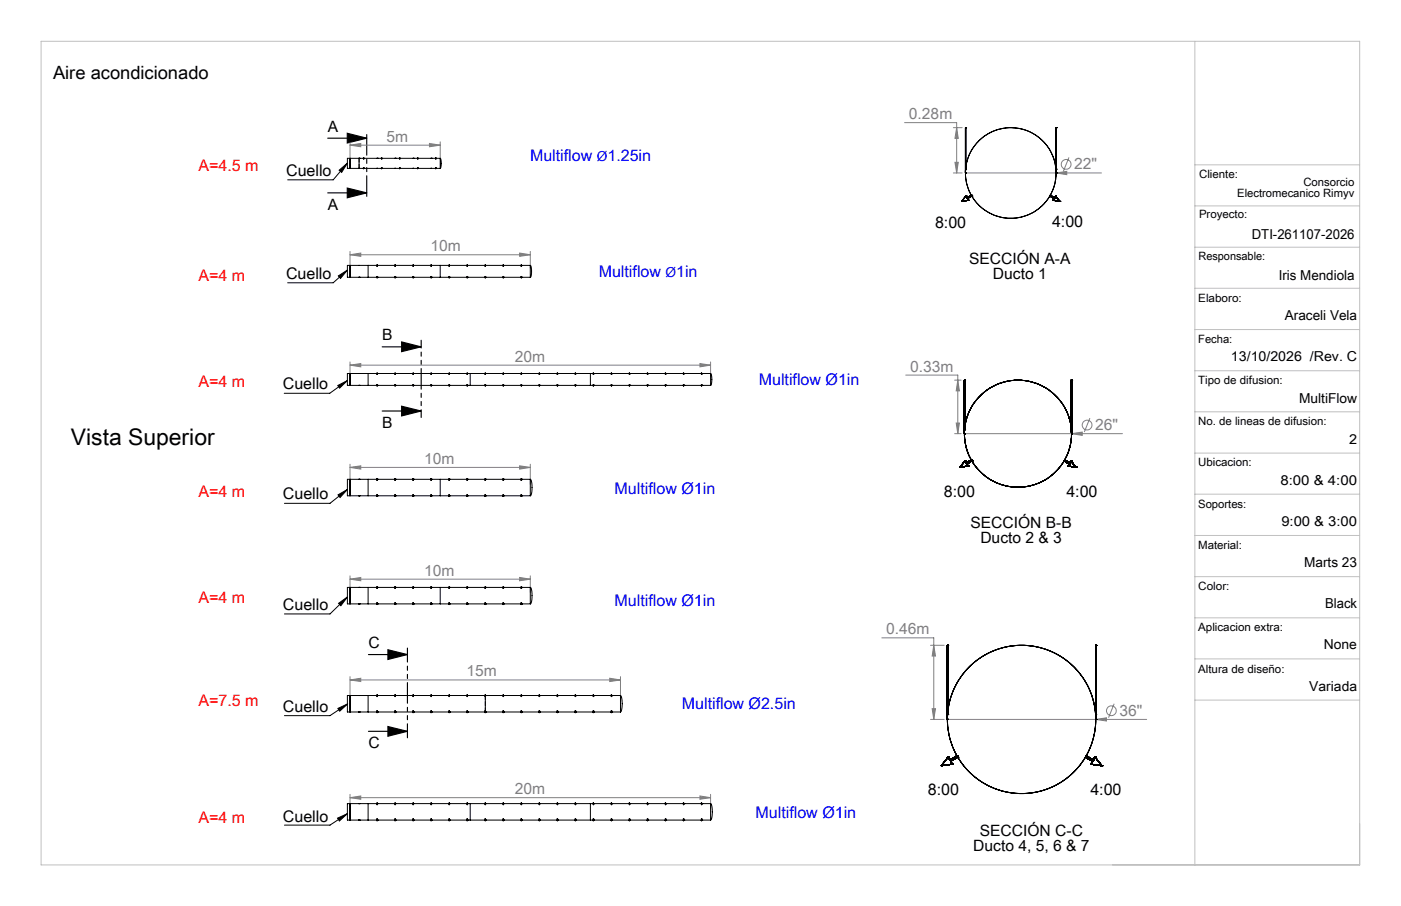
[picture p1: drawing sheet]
<svg xmlns="http://www.w3.org/2000/svg" width="432mm" height="279mm" viewBox="0 0 432 279" stroke-linecap="round" stroke-linejoin="round" font-family="sans-serif">
<defs><g id="words">
<text font-size="7.1" x="21.9" y="137.3">Vista Superior</text>
<text font-size="5.6" x="16.3" y="24.3">Aire acondicionado</text>
<g font-size="4.9" fill="#f00">
<text x="61.2" y="52.6">A=4.5 m</text>
<text x="61.2" y="86.6">A=4 m</text>
<text x="61.2" y="119.5">A=4 m</text>
<text x="61.2" y="153.4">A=4 m</text>
<text x="61.2" y="186">A=4 m</text>
<text x="61.2" y="217.7">A=7.5 m</text>
<text x="61.2" y="253.9">A=4 m</text>
</g>
<g font-size="4.9" fill="#00f">
<text x="163.4" y="49.8">Multiflow</text>
<text x="187.2" y="49.8">1.25in</text>
<text x="184.5" y="85.4">Multiflow</text>
<text x="208.4" y="85.4">1in</text>
<text x="233.9" y="118.7">Multiflow Ø1in</text>
<text x="189.4" y="152.2">Multiflow Ø1in</text>
<text x="189.4" y="186.9">Multiflow Ø1in</text>
<text x="210.2" y="218.8">Multiflow Ø2.5in</text>
<text x="232.9" y="252.2">Multiflow Ø1in</text>
</g>
<g font-size="4.9">
<text x="88.2" y="54.3">Cuello</text>
<text x="288.2" y="70.4">8:00</text>
<text x="324.2" y="70.1">4:00</text>
<text x="88.2" y="86.1">Cuello</text>
<text x="87.2" y="120.1">Cuello</text>
<text x="87.2" y="154">Cuello</text>
<text x="290.9" y="153.2">8:00</text>
<text x="328.7" y="153.2">4:00</text>
<text x="87.2" y="188.2">Cuello</text>
<text x="87.2" y="219.5">Cuello</text>
<text x="286" y="245.3">8:00</text>
<text x="336.1" y="245.3">4:00</text>
<text x="87.2" y="253.4">Cuello</text>
</g>
<g font-size="4.8">
<text x="101" y="40.6">A</text>
<text x="101" y="64.7">A</text>
<text x="298.7" y="81.4">SECCIÓN A-A</text>
<text x="306" y="85.9">Ducto 1</text>
<text x="117.8" y="104.9">B</text>
<text x="117.8" y="132">B</text>
<text x="299.1" y="162.8">SECCIÓN B-B</text>
<text x="302.2" y="167.4">Ducto 2 &amp; 3</text>
<text x="113.6" y="199.9">C</text>
<text x="113.6" y="230.7">C</text>
<text x="302" y="257.8">SECCIÓN C-C</text>
<text x="300" y="262.3">Ducto 4, 5, 6 &amp; 7</text>
</g>
<g font-size="4.8" fill="#808080">
<text x="280.2" y="36.7">0.28m</text>
<text x="119.1" y="43.7">5m</text>
<text x="331.1" y="52.3">22&quot;</text>
<text x="132.7" y="77.5">10m</text>
<text x="158.7" y="111.5">20m</text>
<text x="280.5" y="114.6">0.33m</text>
<text x="337.6" y="132.7">26&quot;</text>
<text x="130.8" y="143.1">10m</text>
<text x="130.8" y="177.5">10m</text>
<text x="273.1" y="195.6">0.46m</text>
<text x="143.8" y="208.6">15m</text>
<text x="345" y="220.8">36&quot;</text>
<text x="158.7" y="244.9">20m</text>
</g>
<g font-size="4.2" fill="#00f">
<text x="183.9" y="49.8">Ø</text>
<text x="205.1" y="85.5">Ø</text>
</g>
<g font-size="4.2">
<text x="385.8" y="73.8">DTI-261107-2026</text>
<text x="394.1" y="86.2">Iris Mendiola</text>
<text x="396" y="98.7">Araceli Vela</text>
<text x="379.4" y="111.3">13/10/2026 /Rev. C</text>
<text x="400.4" y="124.1">MultiFlow</text>
<text x="415.8" y="136.8">2</text>
<text x="394.7" y="149.5">8:00 &amp; 4:00</text>
<text x="394.9" y="162.2">9:00 &amp; 3:00</text>
<text x="401.9" y="174.9">Marts 23</text>
<text x="408.4" y="187.6">Black</text>
<text x="408" y="200.1">None</text>
<text x="403.5" y="213.2">Variada</text>
</g>
<g font-size="3.5">
<text x="369.6" y="54.8">Cliente:</text>
<text x="401.7" y="57.3">Consorcio</text>
<text x="381.3" y="60.9">Electromecanico Rimyv</text>
<text x="369.5" y="67.2">Proyecto:</text>
<text x="369.4" y="80">Responsable:</text>
<text x="369.3" y="93">Elaboro:</text>
<text x="369.3" y="105.7">Fecha:</text>
<text x="369.3" y="118.4">Tipo de difusion:</text>
<text x="369.3" y="131.1">No. de lineas de difusion:</text>
<text x="369.3" y="143.8">Ubicacion:</text>
<text x="369.3" y="156.5">Soportes:</text>
<text x="369.3" y="169.2">Material:</text>
<text x="369.3" y="181.9">Color:</text>
<text x="369.3" y="194.6">Aplicacion extra:</text>
<text x="369.3" y="207.7">Altura de diseño:</text>
</g>
</g></defs>
<g fill="none" stroke="#808080" stroke-width=".31">
<path d="M278.8 37.8h16.1v15.5M293.8 39.4h2.7M294.9 39.4l.4 3.3h-1zM107.9 44.8l3.3-.6v1.1zM107.9 43.7v5.7M107.9 44.8h27.8M132.4 44.2l3.3 .6-3.3 .5zM135.7 43.7v5.7M293.8 53.3h2.7M294.3 50.1h1l-.4 3.2zM297.6 53.3h41.9M325.5 53.3l3.3-.5v1.1z"/>
<path d="M329.5 48.5l-1.8 4.3M107.9 78.6l3.3-.6v1.1zM107.9 77.5v5.2M107.9 78.6h55.5M160.2 78l3.2 .6-3.2 .5zM163.4 77.5v5.2M107.9 112.6l3.3-.5v1zM107.9 111.6v4.4M107.9 112.6h111.1M215.7 112.1l3.3 .5-3.3 .5zM219 111.6v4.4M279.2 115.7h16v18"/>
<path d="M294.2 117.2h2M295.2 117.2l.5 3.3h-1zM294.2 133.7h2M294.7 130.5h1l-.5 3.2zM297.3 133.7h48.6M330.3 133.7l3.3-.5v1.1zM335.9 128.9l-1.7 4.3M107.9 144.1l3.3-.4v1zM107.9 143.2v6.2M107.9 144.1h55.5M160.2 143.7l3.2 .4-3.2 .6zM163.4 143.2v6.2"/>
<path d="M107.9 178.6l3.3-.5v1zM107.9 177.6v5.1M107.9 178.6h55.5M160.2 178.1l3.2 .5-3.2 .5zM163.4 177.6v5.1M271.8 196.7h16v25.2M286.8 199h4.2M287.8 199l.5 3.3h-1zM107.9 209.7l3.3-.5v1zM107.9 208.7v7.3M107.9 209.7h83.3M187.9 209.2l3.3 .5-3.3 .5z"/>
<path d="M191.2 208.7v7.3M287.3 218.5h1l-.5 3.4zM343.4 217l-1.7 4.3M286.8 221.9h4.2M292 221.9h61.4M337.7 221.9l3.3-.5v1zM107.9 246l3.3-.5v1zM107.9 245v4.3M107.9 246h111.1M215.7 245.5l3.3 .5-3.3 .5zM219 245v4.3"/>
<circle cx="328.6" cy="50.7" r="1.51"/>
<circle cx="335" cy="131.1" r="1.51"/>
<circle cx="342.5" cy="219.2" r="1.51"/>
</g>
<g fill="none" stroke="#000" stroke-width=".31">
<path d="M104.5 52.5l2.6-2.2-1.8 2.9zM107.1 50.3l-4.4 5.2h-14M104.3 85.1l2.8-1.8-2.1 2.6zM107.1 83.3l-4.4 3.9h-14M104.1 118.9l3-1.5-2.4 2.3zM107.1 117.4l-5.5 3.9h-14M104.2 152.6l2.9-1.6-2.3 2.4zM107.1 151l-5.4 4.2h-14M104.4 186.1l2.7-2-2 2.7zM107.1 184.1l-5.4 5.2h-14M104.1 218.5l3.1-1.4-2.5 2.2zM107.2 217.1l-5.5 3.6h-14"/>
<path d="M104 252.3l3.1-1.4-2.5 2.3zM107.1 250.9l-5.4 3.6h-14"/>
</g>
<path d="M101 42.6h12M101 59.5h12M107 41.1l6 1.5-6 1.5zM107 58l6 1.5-6 1.5zM117.8 107h12M123.8 105.4l6 1.6-6 1.4zM117.8 126.8h12M123.8 125.3l6 1.5-6 1.5zM113.6 201.9h12M119.6 200.4l6 1.5-6 1.5zM113.6 225.5h12M119.6 224l6 1.5-6 1.5z" fill="none" stroke="#000" stroke-width=".35"/>
<path d="M113 40.6v20.9" fill="none" stroke="#000" stroke-width=".35" stroke-dasharray="6.3 1.3 1.3 1.3 1.3 1.3" stroke-dashoffset="-.9"/>
<path d="M129.8 104.9v23.8" fill="none" stroke="#000" stroke-width=".35" stroke-dasharray="6.3 1.3 1.3 1.3 1.3 1.3" stroke-dashoffset="4"/>
<path d="M125.6 199.9v27.6" fill="none" stroke="#000" stroke-width=".35" stroke-dasharray="6.3 1.3 1.3 1.3 1.3 1.3" stroke-dashoffset="2"/>
<g fill="none" stroke="#c0c0c0" stroke-width=".31">
<path d="M12.7 12.7h406.4v254h-406.4zM368.3 12.7v254M368.3 50.8h50.8M368.3 63.5h50.8M368.3 76.2h50.8M368.3 88.9h50.8M368.3 101.6h50.8M368.3 114.3h50.8M368.3 127h50.8M368.3 139.7h50.8M368.3 152.4h50.8M368.3 165.1h50.8"/>
<path d="M368.3 177.8h50.8M368.3 190.5h50.8M368.3 203.2h50.8M368.3 215.9h50.8"/>
</g>
<g fill="#000">
<path d="M104.5 52.5l2.6-2.2-1.8 2.9zM104.3 85.1l2.8-1.8-2.1 2.6zM104.1 118.9l3-1.5-2.4 2.3zM104.2 152.6l2.9-1.6-2.3 2.4zM104.4 186.1l2.7-2-2 2.7zM104.1 218.5l3.1-1.4-2.5 2.2zM104 252.3l3.1-1.4-2.5 2.3z"/>
<path d="M107 41.1l6 1.5-6 1.5zM107 58l6 1.5-6 1.5zM123.8 105.4l6 1.6-6 1.4zM123.8 125.3l6 1.5-6 1.5zM119.6 200.4l6 1.5-6 1.5zM119.6 224l6 1.5-6 1.5z"/>
</g>
<g fill="#808080">
<path d="M337.7 221.9l3.3-.5v1z"/>
<path d="M330.3 133.7l3.3-.5v1.1z"/>
<path d="M325.5 53.3l3.3-.5v1.1z"/>
<path d="M107.9 44.8l3.3-.6v1.1zM132.4 44.2l3.3 .6-3.3 .5zM107.9 78.6l3.3-.6v1.1zM160.2 78l3.2 .6-3.2 .5zM107.9 112.6l3.3-.5v1zM215.7 112.1l3.3 .5-3.3 .5zM107.9 144.1l3.3-.4v1zM160.2 143.7l3.2 .4-3.2 .6zM107.9 178.6l3.3-.5v1zM160.2 178.1l3.2 .5-3.2 .5zM107.9 209.7l3.3-.5v1zM187.9 209.2l3.3 .5-3.3 .5zM107.9 246l3.3-.5v1zM215.7 245.5l3.3 .5-3.3 .5zM294.3 50.1h1l-.4 3.2zM294.9 39.4l.4 3.3h-1zM294.7 130.5h1l-.5 3.2zM295.2 117.2l.5 3.3h-1zM287.3 218.5h1l-.5 3.4zM287.8 199l.5 3.3h-1z"/>
</g>
<g fill="none" stroke="#000" stroke-width=".31">
<path d="M297.6 39.4h.1M297.6 39.4v13.9M325.4 39.4h.1M325.4 39.4v12.8M325.5 39.4h.1M325.5 39.4v13.9M107.9 48.8v3.1M110.6 48.8h.1M110.6 51.9h.1M110.7 48.8v3.1M110.7 48.8h.1M112 48.8h.1"/>
<path d="M112 51.9h.1M116.2 48.8h.1M116.2 51.9h.1M116.3 48.8h.1M117.5 48.8h.2M117.5 51.9h.2M121.7 48.8h.1M121.7 51.9h.1M121.8 48.8h.1M123.1 48.8h.2M123.1 51.9h.2M127.3 48.8h.1"/>
<path d="M127.3 51.9h.1M127.4 48.8h.1M128.7 48.8h.1M128.7 51.9h.1M132.8 48.8h.1M132.8 51.9h.2M133 48.8h.1M134.2 48.8h.2M134.2 51.9h.2M135.7 48.8l.3 1v1.4l-.3 .7M135.7 48.8h-28.6v3.1h28.6M135.7 48.8v3.1"/>
<path d="M297.6 53.3h.1M297.6 52.2h.1M297.6 52.2v1.1M325.4 52.2h.1M325.4 52.2l.1 1.1M325.5 53.3h.1M296.4 62.1h.1M297.7 60.4h.1M297.7 60.4l-1.3 1.7M297.7 60.4l.3 .6M298 61h.1M298.2 61.2h.1"/>
<path d="M298.2 61.2l.3 .6M298.5 61.8h.1M298.5 61.8l-2.1 .3M299.4 60.2h.1M299.4 60.2l.1 .3M299.4 60.2l-1.4 .8M299.5 60.5h.1M299.5 60.5l-1.3 .7M323.6 60.5h.1M323.6 60.5l1.3 .7M323.7 60.2h.1M323.7 60.2l-.1 .3"/>
<path d="M323.7 60.2l1.3 .8M324.6 61.8h.1M324.6 61.8l2 .3M324.9 61.2h.1M324.9 61.2l-.3 .6M325 61h.1M325.3 60.4h.1M325.3 60.4l-.3 .6M325.3 60.4l1.3 1.7M326.6 62.1h.1M107.9 81.8v3.7M110.6 85.5h.1"/>
<path d="M110.6 81.8h.1M110.7 85.5h.1M113.5 81.8v3.7M116.2 85.5h.1M116.2 81.7l.1 .2zM116.2 85.5v.2l.1-.2M116.3 85.5h.1M121.7 85.5h.1M121.7 81.7l.1 .2zM121.7 85.5v.2l.1-.2M121.8 85.5h.1M127.3 85.5h.1"/>
<path d="M127.3 81.7l.1 .2zM127.3 85.5v.2l.1-.2M127.4 85.5h.1M132.8 85.5h.1M132.8 81.7l.2 .2zM132.8 85.5v.2l.2-.2M133 85.5h.1M135.7 81.8v3.7M138.4 85.5h.1M138.4 81.7l.1 .2zM138.4 85.5v.2l.1-.2M138.5 85.5h.1"/>
<path d="M143.9 85.5h.1M143.9 81.7l.2 .2zM143.9 85.5v.2l.2-.2M144.1 85.5h.1M149.5 85.5h.1M149.5 81.7l.1 .2zM149.5 85.5v.2l.1-.2M149.6 85.5h.1M155 85.5h.1M155 81.7l.2 .2zM155 85.5v.2l.2-.2M155.2 85.5h.1"/>
<path d="M160.6 85.5h.1M160.6 81.7l.2 .2zM160.6 85.5v.2l.2-.2M160.8 85.5h.1M163.4 81.8l.4 1.3v1.6l-.4 .8M163.4 81.8h-56.3v3.7h56.3M163.4 81.8v3.7M107.9 115.2v3.7M110.6 118.9h.1M110.6 115.2h.1M110.7 118.9h.1M110.7 115.2h.1"/>
<path d="M113.5 115.2v3.7M116.2 118.9h.1M116.2 115.2h.1M116.2 118.9v.1l.1-.1M116.3 118.9h.1M116.3 115.2h.1M121.7 115.2h.1M121.7 118.9h.1M121.7 118.9v.1l.1-.1M121.8 115.2h.1M121.8 118.9h.1M127.3 115.2h.1"/>
<path d="M127.3 118.9h.1M127.3 118.9v.1l.1-.1M127.4 115.2h.1M127.4 118.9h.1M132.8 115.2h.1M132.8 118.9h.1M132.8 115.2h.2M132.8 118.9v.1l.2-.1M133 115.2h.1M133 118.9h.1M138.4 118.9h.1M138.4 115.2h.1"/>
<path d="M138.4 118.9v.1l.1-.1M138.5 118.9h.1M138.5 115.2h.1M143.9 115.2h.1M143.9 118.9h.1M143.9 115.2h.2M143.9 118.9v.1l.2-.1M144.1 115.2h.1M144.1 118.9h.1M144.9 115.2v3.7M149.5 118.9h.1M149.5 115.2h.1"/>
<path d="M149.5 118.9v.1l.1-.1M149.6 118.9h.1M149.6 115.2h.1M155 115.2h.1M155 118.9h.1M155 115.2h.2M155 118.9v.1l.2-.1M155.2 115.2h.1M155.2 118.9h.1M160.6 115.2h.1M160.6 118.9h.1M160.6 115.2h.2"/>
<path d="M160.6 118.9v.1l.2-.1M160.8 115.2h.1M160.8 118.9h.1M166.2 115.2h.1M166.2 118.9h.1M166.2 118.9v.1l.1-.1M166.3 115.2h.1M166.3 118.9h.1M171.7 115.2h.1M171.7 118.9h.1M171.7 115.2h.2M171.7 118.9v.1l.2-.1"/>
<path d="M171.9 115.2h.1M171.9 118.9h.1M177.3 115.2h.1M177.3 118.9h.1M177.3 118.9v.1l.1-.1M177.4 115.2h.1M177.4 118.9h.1M182 115.2v3.7M182.8 115.2h.1M182.8 118.9h.1M182.8 115.2h.2M182.8 118.9v.1l.2-.1"/>
<path d="M183 115.2h.1M183 118.9h.1M188.4 115.2h.1M188.4 118.9h.1M188.4 118.9v.1l.1-.1M188.5 115.2h.1M188.5 118.9h.1M193.9 115.2h.1M193.9 118.9h.1M193.9 115.2h.2M193.9 118.9v.1l.2-.1M194.1 115.2h.1"/>
<path d="M194.1 118.9h.1M199.5 118.9h.1M199.5 115.2h.1M199.5 118.9v.1l.1-.1M199.6 118.9h.1M199.6 115.2h.1M205 115.2h.1M205 118.9h.1M205 115.2h.2M205 118.9v.1l.2-.1M205.2 115.2h.1M205.2 118.9h.1"/>
<path d="M210.6 115.2h.1M210.6 118.9h.1M210.6 118.9v.1l.1-.1M210.7 115.2h.1M210.7 118.9h.1M216.1 115.2h.1M216.1 118.9h.1M216.1 115.2h.2M216.1 118.9v.1l.2-.1M216.3 115.2h.1M216.3 118.9h.1M219 115.2l.4 1.3-.1 1.7-.3 .7"/>
<path d="M219 115.2h-111.9v3.7h111.9M219 115.2v3.7M297.3 117.2h.1M297.3 117.2v16.5M330.2 117.2h.1M330.2 117.2v15.3M330.3 117.2h.1M330.3 117.2v16.5M297.3 133.7h.1M297.3 132.5v1.2M297.3 132.5h.1M330.2 132.5l.1 1.2"/>
<path d="M330.2 132.5h.1M330.3 133.7h.1M107.9 147.8v5.1M110.6 147.8h.1M110.6 152.9h.1M110.7 147.8h.1M110.7 152.9h.1M113.5 147.8v5.1M116.2 147.8h.1M116.2 152.9h.1M116.2 147.8v-.2l.1 .2M116.2 152.9v.2l.1-.2"/>
<path d="M116.3 147.8h.1M116.3 152.9h.1M121.7 152.9h.1M121.7 147.8h.1M121.7 147.8v-.2l.1 .2M121.7 152.9v.2l.1-.2M121.8 152.9h.1M121.8 147.8h.1M127.3 147.8h.1M127.3 152.9h.1M127.3 147.8v-.2l.1 .2M127.3 152.9v.2l.1-.2"/>
<path d="M127.4 147.8h.1M127.4 152.9h.1M132.8 147.8h.1M132.8 152.9h.1M132.8 147.8v-.2l.2 .2M132.8 152.9v.2l.2-.2M133 147.8h.1M133 152.9h.1M135.7 147.8v5.1M138.4 147.8h.1M138.4 152.9h.1M138.4 147.8v-.2l.1 .2"/>
<path d="M138.4 152.9v.2l.1-.2M138.5 147.8h.1M138.5 152.9h.1M143.9 147.8h.1M143.9 152.9h.1M143.9 147.8v-.2l.2 .2M143.9 152.9v.2l.2-.2M144.1 147.8h.1M144.1 152.9h.1M149.5 147.8h.1M149.5 152.9h.1M149.5 147.8v-.2l.1 .2"/>
<path d="M149.5 152.9v.2l.1-.2M149.6 147.8h.1M149.6 152.9h.1M155 147.8h.1M155 152.9h.1M155 147.8v-.2l.2 .2M155 152.9v.2l.2-.2M155.2 147.8h.1M155.2 152.9h.1M160.6 147.8h.1M160.6 152.9h.1M160.6 147.8v-.2l.2 .2"/>
<path d="M160.6 152.9v.2l.2-.2M160.8 147.8h.1M160.8 152.9h.1M163.4 147.8l.4 .4 .2 1.3-.1 2.3-.5 1.1M163.4 147.8h-56.3v5.1h56.3M163.4 147.8v5.1M295.9 144.1h.1M297.4 142.1h.1M297.4 142.1l-1.5 2M297.4 142.1l.4 .7M297.8 142.8h.1M298 143.1h.1"/>
<path d="M298 143.1l.3 .6M298.3 143.7h.1M298.3 143.7l-2.4 .4M299.4 141.9l.1 .2M299.4 141.9h.1M299.4 141.9l-1.6 .9M299.5 142.1h.1M299.5 142.1l-1.5 1M327.9 142.1h.1M327.9 142.1l1.6 1M328.1 141.9l-.2 .2M328.1 141.9h.1"/>
<path d="M328.1 141.9l1.6 .9M329.1 143.7h.1M329.1 143.7l2.5 .4M329.5 143.1h.1M329.5 143.1l-.4 .6M329.7 142.8h.1M330.1 142.1h.1M330.1 142.1l-.4 .7M330.1 142.1l1.5 2M331.6 144.1h.1M107.9 181.2v5M110.6 186.2h.1"/>
<path d="M110.6 181.2h.1M110.7 186.2h.1M110.7 181.2h.1M113.5 181.2v5M116.2 181.2h.1M116.2 186.2h.1M116.2 181.2v-.3l.1 .3M116.2 186.2v.2l.1-.2M116.3 181.2h.1M116.3 186.2h.1M121.7 186.2h.1M121.7 181.2h.1"/>
<path d="M121.7 181.2v-.3l.1 .3M121.7 186.2v.2l.1-.2M121.8 186.2h.1M121.8 181.2h.1M127.3 186.2h.1M127.3 181.2h.1M127.3 181.2v-.3l.1 .3M127.3 186.2v.2l.1-.2M127.4 186.2h.1M127.4 181.2h.1M132.8 186.2h.1M132.8 181.2h.1"/>
<path d="M132.8 181.2v-.3l.2 .3M132.8 186.2v.2l.2-.2M133 186.2h.1M133 181.2h.1M135.7 181.2v5M138.4 181.2h.1M138.4 186.2h.1M138.4 181.2v-.3l.1 .3M138.4 186.2v.2l.1-.2M138.5 181.2h.1M138.5 186.2h.1M143.9 181.2h.1"/>
<path d="M143.9 186.2h.1M143.9 181.2v-.3l.2 .3M143.9 186.2v.2l.2-.2M144.1 181.2h.1M144.1 186.2h.1M149.5 181.2h.1M149.5 186.2h.1M149.5 181.2v-.3l.1 .3M149.5 186.2v.2l.1-.2M149.6 181.2h.1M149.6 186.2h.1M155 181.2h.1"/>
<path d="M155 186.2h.1M155 181.2v-.3l.2 .3M155 186.2v.2l.2-.2M155.2 181.2h.1M155.2 186.2h.1M160.6 181.2h.1M160.6 186.2h.1M160.6 181.2v-.3l.2 .3M160.6 186.2v.2l.2-.2M160.8 181.2h.1M160.8 186.2h.1M163.4 181.2l.4 .4 .2 1.2-.1 2.4-.5 1"/>
<path d="M163.4 181.2h-56.3v5h56.3M163.4 181.2v5M292.1 199h.1M292.1 199l-.1 22.9M337.7 199h.1M337.7 199v21.3M337.7 199v22.9M107.9 214.5v5.1M110.6 214.5h.1M110.6 219.6h.1M110.7 214.5h.1M110.7 219.6h.1"/>
<path d="M113.5 214.5v5.1M116.2 214.5h.1M116.2 219.6h.1M116.2 214.5v-.2l.1 .2M116.2 219.6v.2l.1-.2M116.3 214.5h.1M116.3 219.6h.1M121.7 214.5h.1M121.7 219.6h.1M121.7 214.5v-.2l.1 .2M121.7 219.6v.2l.1-.2M121.8 214.5h.1"/>
<path d="M121.8 219.6h.1M127.3 214.5h.1M127.3 219.6h.1M127.3 214.5v-.2l.1 .2M127.3 219.6v.2l.1-.2M127.4 214.5h.1M127.4 219.6h.1M132.8 214.5h.1M132.8 219.6h.1M132.8 214.5v-.2l.2 .2M132.8 219.6v.2l.2-.2M133 214.5h.1"/>
<path d="M133 219.6h.1M138.4 214.5h.1M138.4 219.6h.1M138.4 214.5v-.2l.1 .2M138.4 219.6v.2l.1-.2M138.5 214.5h.1M138.5 219.6h.1M143.9 214.5h.1M143.9 219.6h.1M143.9 214.5v-.2l.2 .2M143.9 219.6v.2l.2-.2M144.1 214.5h.1"/>
<path d="M144.1 219.6h.1M149.5 214.5h.1M149.5 219.6h.1M149.5 214.5v-.2l.1 .2M149.5 219.6v.2l.1-.2M149.6 214.5v5.1M149.6 214.5h.1M149.6 219.6h.1M155 214.5h.1M155 219.6h.1M155 214.5v-.2l.2 .2M155 219.6v.2l.2-.2"/>
<path d="M155.2 214.5h.1M155.2 219.6h.1M160.6 214.5h.1M160.6 219.6h.1M160.6 214.5v-.2l.2 .2M160.6 219.6v.2l.2-.2M160.8 214.5h.1M160.8 219.6h.1M166.2 214.5h.1M166.2 219.6h.1M166.2 214.5v-.2l.1 .2M166.2 219.6v.2l.1-.2"/>
<path d="M166.3 214.5h.1M166.3 219.6h.1M171.7 214.5h.1M171.7 219.6h.1M171.7 214.5v-.2l.2 .2M171.7 219.6v.2l.2-.2M171.9 214.5h.1M171.9 219.6h.1M177.3 214.5h.1M177.3 219.6h.1M177.3 214.5v-.2l.1 .2M177.3 219.6v.2l.1-.2"/>
<path d="M177.4 214.5h.1M177.4 219.6h.1M182.8 214.5h.1M182.8 219.6h.1M182.8 214.5v-.2l.2 .2M182.8 219.6v.2l.2-.2M183 214.5h.1M183 219.6h.1M188.4 214.5h.1M188.4 219.6h.1M188.4 214.5v-.2l.1 .2M188.4 219.6v.2l.1-.2"/>
<path d="M188.5 214.5h.1M188.5 219.6h.1M191.2 214.5l.4 .6 .2 1.5-.2 2.2-.4 .8M191.2 214.5h-84.1v5.1h84.1M191.2 214.5v5.1M290.1 236.1h.1M292 221.9a22.2 22.2 0 0 0 3 11.2M292 221.9h.1M292.1 220.3l-.1 1.6M292.1 220.3a22.9 22.9 0 0 1 22.8-21.3 22.9 22.9 0 0 1 22.8 21.3M292.1 220.3h.1M292.2 233.4h.1"/>
<path d="M292.2 233.4l-2.1 2.7M292.2 233.4l.5 1M292.7 234.4h.1M293 234.8h.1M293 234.8l.5 .9M293.5 235.7h.1M293.5 235.7l-3.4 .4M295 233.1l.2 .4M295 233.1h.1M295 233.1l-2.3 1.3M295.2 233.5a22.9 22.9 0 0 0 39.3 0M295.2 233.5h.1"/>
<path d="M295.2 233.5l-2.2 1.3M334.5 233.5h.1M334.5 233.5l2.2 1.3M334.8 233.1l-.3 .4M334.8 233.1h.1M334.8 233.1l2.2 1.3M336.2 235.7h.1M336.2 235.7l3.4 .4M336.7 234.8h.1M336.7 234.8l-.5 .9M337 234.4h.1M337.5 233.4h.1"/>
<path d="M337.5 233.4l-.5 1M337.5 233.4l2.1 2.7M337.7 220.3v1.6M337.7 220.3h.1M337.7 221.9a22.7 22.7 0 0 1-2.9 11.2M337.7 221.9h.1M339.6 236.1h.1M107.9 247.8v5.1M110.6 247.8h.1M110.6 252.9h.1M110.7 247.8h.1M110.7 252.9h.1"/>
<path d="M113.5 247.8v5.1M116.2 247.8h.1M116.2 252.9h.1M116.2 247.8v-.2l.1 .2M116.2 252.9v.2l.1-.2M116.3 247.8h.1M116.3 252.9h.1M121.7 247.8h.1M121.7 252.9h.1M121.7 247.8v-.2l.1 .2M121.7 252.9v.2l.1-.2M121.8 247.8h.1"/>
<path d="M121.8 252.9h.1M127.3 247.8h.1M127.3 252.9h.1M127.3 247.8v-.2l.1 .2M127.3 252.9v.2l.1-.2M127.4 247.8h.1M127.4 252.9h.1M132.8 247.8h.1M132.8 252.9h.1M132.8 247.8v-.2l.2 .2M132.8 252.9v.2l.2-.2M133 247.8h.1"/>
<path d="M133 252.9h.1M138.4 247.8h.1M138.4 252.9h.1M138.4 247.8v-.2l.1 .2M138.4 252.9v.2l.1-.2M138.5 247.8h.1M138.5 252.9h.1M143.9 247.8h.1M143.9 252.9h.1M143.9 247.8v-.2l.2 .2M143.9 252.9v.2l.2-.2M144.1 247.8h.1"/>
<path d="M144.1 252.9h.1M144.9 247.8v5.1M149.5 247.8h.1M149.5 252.9h.1M149.5 247.8v-.2l.1 .2M149.5 252.9v.2l.1-.2M149.6 247.8h.1M149.6 252.9h.1M155 247.8h.1M155 252.9h.1M155 247.8v-.2l.2 .2M155 252.9v.2l.2-.2"/>
<path d="M155.2 247.8h.1M155.2 252.9h.1M160.6 247.8h.1M160.6 252.9h.1M160.6 247.8v-.2l.2 .2M160.6 252.9v.2l.2-.2M160.8 247.8h.1M160.8 252.9h.1M166.2 247.8h.1M166.2 252.9h.1M166.2 247.8v-.2l.1 .2M166.2 252.9v.2l.1-.2"/>
<path d="M166.3 247.8h.1M166.3 252.9h.1M171.7 247.8h.1M171.7 252.9h.1M171.7 247.8v-.2l.2 .2M171.7 252.9v.2l.2-.2M171.9 247.8h.1M171.9 252.9h.1M177.3 247.8h.1M177.3 252.9h.1M177.3 247.8v-.2l.1 .2M177.3 252.9v.2l.1-.2"/>
<path d="M177.4 247.8h.1M177.4 252.9h.1M182 247.8v5.1M182.8 247.8h.1M182.8 252.9h.1M182.8 247.8v-.2l.2 .2M182.8 252.9v.2l.2-.2M183 247.8h.1M183 252.9h.1M188.4 247.8h.1M188.4 252.9h.1M188.4 247.8v-.2l.1 .2"/>
<path d="M188.4 252.9v.2l.1-.2M188.5 247.8h.1M188.5 252.9h.1M193.9 247.8h.1M193.9 252.9h.1M193.9 247.8v-.2l.2 .2M193.9 252.9v.2l.2-.2M194.1 247.8h.1M194.1 252.9h.1M199.5 247.8h.1M199.5 252.9h.1M199.5 247.8v-.2l.1 .2"/>
<path d="M199.5 252.9v.2l.1-.2M199.6 247.8h.1M199.6 252.9h.1M205 247.8h.1M205 252.9h.1M205 247.8v-.2l.2 .2M205 252.9v.2l.2-.2M205.2 247.8h.1M205.2 252.9h.1M210.6 247.8h.1M210.6 252.9h.1M210.6 247.8v-.2l.1 .2"/>
<path d="M210.6 252.9v.2l.1-.2M210.7 247.8h.1M210.7 252.9h.1M216.1 247.8h.1M216.1 252.9h.1M216.1 247.8v-.2l.2 .2M216.1 252.9v.2l.2-.2M216.3 247.8h.1M216.3 252.9h.1M219 247.8l.4 .6 .1 1.3v2.1l-.5 1.1M219 247.8h-111.9v5.1h111.9M219 247.8v5.1"/>
<circle cx="311.5" cy="53.3" r="14"/>
<circle cx="313.8" cy="133.8" r="16.5"/>
<circle cx="314.9" cy="221.9" r="22.9"/>
</g>
<g fill="none" stroke="#000" stroke-width=".31" stroke-dasharray="1.3 .6">
<path d="M110.7 51.9v-3.1M112 49h.1M112 51.7h.1M112 48.8v.2M112 51.7v.1M112 48.8h.1M112 51.8v.1M112 51.9h.1M112.2 49h-.2M112.2 49h.1M112.2 51.7h-.2M112.2 51.7h.1"/>
<path d="M112.2 48.8h-.2M112.2 48.8v.2M112.2 51.8h-.2M112.2 51.7v.1M112.2 48.8h.1M112.2 51.9h-.2M112.2 51.8v.1M112.2 51.9h.1M112.2 48.9h-.2M117.6 49h.1M117.6 51.7h.1M117.6 48.8v.2"/>
<path d="M117.6 51.7v.1M117.6 48.8h.1M117.6 51.8v.1M117.6 51.9h.1M117.7 49h-.1M117.7 49h.1M117.7 51.7h-.1M117.7 51.7h.1M117.7 48.8h-.1M117.7 48.8v.2M117.7 51.8h-.1M117.7 51.7v.1"/>
<path d="M117.7 48.8h.1M117.7 51.9h-.1M117.7 51.8v.1M117.7 51.9h.1M117.7 48.9h-.1M123.1 49h.1M123.1 51.7h.1M123.1 48.8v.2M123.1 51.7v.1M123.1 48.8h.1M123.1 51.9h.1M123.1 51.8v.1"/>
<path d="M123.3 49h-.2M123.3 49h.1M123.3 51.7h-.2M123.3 51.7h.1M123.3 48.8h-.2M123.3 48.8v.2M123.3 51.7v.1M123.3 51.8h-.2M123.3 48.8h.1M123.3 51.9h-.2M123.3 51.9h.1M123.3 51.8v.1"/>
<path d="M123.3 48.9h-.2M128.7 49h.1M128.7 51.7h.1M128.7 48.8v.2M128.7 51.7v.1M128.7 48.8h.1M128.7 51.9h.1M128.7 51.8v.1M128.8 49h-.1M128.8 49h.1M128.8 51.7h-.1M128.8 51.7h.1"/>
<path d="M128.8 48.8h-.1M128.8 48.8v.2M128.8 51.7v.1M128.8 51.8h-.1M128.8 48.8h.1M128.8 51.9h-.1M128.8 51.9h.1M128.8 51.8v.1M128.8 48.9h-.1M134.2 49h.1M134.2 51.7h.1M134.2 48.8v.2"/>
<path d="M134.2 51.7v.1M134.2 48.8h.1M134.2 51.9h.1M134.2 51.8v.1M134.4 49h-.2M134.4 49h.1M134.4 51.7h-.2M134.4 51.7h.1M134.4 48.8h-.2M134.4 48.8v.2M134.4 51.7v.1M134.4 51.8h-.2"/>
<path d="M134.4 48.8h.1M134.4 51.9h-.2M134.4 51.9h.1M134.4 51.8v.1M134.4 48.9h-.2M116.2 82.1h.1M116.2 85.3h.1M116.2 81.9v.2M116.2 85.3v.2M116.2 81.9h.1M116.2 81.8v.1M116.2 85.5h.1"/>
<path d="M116.3 82.1h-.1M116.3 82.1h.1M116.3 85.3h-.1M116.3 85.3h.1M116.3 81.9h-.1M116.3 81.9v.2M116.3 85.5h-.1M116.3 85.3v.2M116.3 81.9h.1M116.3 81.8v.1M116.3 85.5h.1M116.3 85.4h-.1"/>
<path d="M116.3 82h-.1M121.7 82.1h.1M121.7 85.3h.1M121.7 81.9v.2M121.7 85.3v.2M121.7 81.8v.1M121.7 81.9h.1M121.7 85.5h.1M121.9 82.1h-.2M121.9 82.1h.1M121.9 85.3h-.2M121.9 85.3h.1"/>
<path d="M121.9 81.9h-.2M121.9 81.9v.2M121.9 85.3v.2M121.9 85.5h-.2M121.9 81.8v.1M121.9 81.9h.1M121.9 85.5h.1M121.9 85.4h-.2M121.9 82h-.2M127.3 82.1h.1M127.3 85.3h.1M127.3 81.9v.2"/>
<path d="M127.3 85.3v.2M127.3 81.9h.1M127.3 81.8v.1M127.3 85.5h.1M127.4 82.1h-.1M127.4 82.1h.1M127.4 85.3h-.1M127.4 85.3h.1M127.4 81.9h-.1M127.4 81.9v.2M127.4 85.5h-.1M127.4 85.3v.2"/>
<path d="M127.4 81.9h.1M127.4 81.8v.1M127.4 85.5h.1M127.4 85.4h-.1M127.4 82h-.1M132.8 82.1h.1M132.8 85.3h.1M132.8 81.9v.2M132.8 85.3v.2M132.8 81.9h.1M132.8 81.8v.1M132.8 85.5h.1"/>
<path d="M133 82.1h-.2M133 82.1h.1M133 85.3h-.2M133 85.3h.1M133 81.9h-.2M133 81.9v.2M133 85.3v.2M133 85.5h-.2M133 81.9h.1M133 81.8v.1M133 85.5h.1M133 85.4h-.2"/>
<path d="M133 82h-.2M138.4 85.3h.1M138.4 82.1h.1M138.4 81.9v.2M138.4 85.3v.2M138.4 81.9h.1M138.4 81.8v.1M138.4 85.5h.1M138.5 85.3h-.1M138.5 85.3h.1M138.5 82.1h-.1M138.5 82.1h.1"/>
<path d="M138.5 81.9h-.1M138.5 81.9v.2M138.5 85.3v.2M138.5 85.5h-.1M138.5 81.9h.1M138.5 81.8v.1M138.5 85.5h.1M138.5 85.4h-.1M138.5 82h-.1M144 85.3h.1M144 82.1h.1M144 81.9v.2"/>
<path d="M144 85.3v.2M144 81.8v.1M144 81.9h.1M144 85.5h.1M144.1 85.3h-.1M144.1 85.3h.1M144.1 82.1h-.1M144.1 82.1h.1M144.1 81.9h-.1M144.1 81.9v.2M144.1 85.5h-.1M144.1 85.3v.2"/>
<path d="M144.1 81.8v.1M144.1 81.9h.1M144.1 85.5h.1M144.1 85.4h-.1M144.1 82h-.1M149.5 85.3h.1M149.5 82.1h.1M149.5 81.9v.2M149.5 85.3v.2M149.5 81.8v.1M149.5 81.9h.1M149.5 85.5h.1"/>
<path d="M149.7 85.3h-.2M149.7 85.3h.1M149.7 82.1h-.2M149.7 82.1h.1M149.7 81.9h-.2M149.7 81.9v.2M149.7 85.3v.2M149.7 85.5h-.2M149.7 81.8v.1M149.7 81.9h.1M149.7 85.5h.1M149.7 85.4h-.2"/>
<path d="M149.7 82h-.2M155.1 85.3h.1M155.1 82.1h.1M155.1 81.9v.2M155.1 85.3v.2M155.1 81.8v.1M155.1 81.9h.1M155.1 85.5h.1M155.2 85.3h-.1M155.2 85.3h.1M155.2 82.1h-.1M155.2 82.1h.1"/>
<path d="M155.2 81.9h-.1M155.2 81.9v.2M155.2 85.3v.2M155.2 85.5h-.1M155.2 81.8v.1M155.2 81.9h.1M155.2 85.5h.1M155.2 85.4h-.1M155.2 82h-.1M160.6 85.3h.1M160.6 82.1h.1M160.6 81.9v.2"/>
<path d="M160.6 85.3v.2M160.6 81.9h.1M160.6 81.8v.1M160.6 85.5h.1M160.8 85.3h-.2M160.8 85.3h.1M160.8 82.1h-.2M160.8 82.1h.1M160.8 81.9h-.2M160.8 81.9v.2M160.8 85.5h-.2M160.8 85.3v.2"/>
<path d="M160.8 81.9h.1M160.8 81.8v.1M160.8 85.5h.1M160.8 85.4h-.2M160.8 82h-.2M116.2 115.4h.1M116.2 118.6h.1M116.2 115.2v.2M116.2 118.6v.2M116.2 115.2h.1M116.2 118.8h.1M116.3 115.4h-.1"/>
<path d="M116.3 115.4h.1M116.3 118.6h-.1M116.3 118.6h.1M116.3 115.2h-.1M116.3 115.2v.2M116.3 118.6v.2M116.3 118.8h-.1M116.3 115.2h.1M116.3 118.8h.1M116.3 118.7h-.1M116.3 115.3h-.1M121.7 115.4h.1"/>
<path d="M121.7 118.6h.1M121.7 115.2v.2M121.7 118.6v.2M121.7 115.2h.1M121.7 118.8h.1M121.9 115.4h-.2M121.9 115.4h.1M121.9 118.6h-.2M121.9 118.6h.1M121.9 115.2h-.2M121.9 115.2v.2M121.9 118.6v.2"/>
<path d="M121.9 118.8h-.2M121.9 115.2h.1M121.9 118.8h.1M121.9 118.7h-.2M121.9 115.3h-.2M127.3 115.4h.1M127.3 118.6h.1M127.3 115.2v.2M127.3 118.6v.2M127.3 115.2h.1M127.3 118.8h.1M127.4 115.4h-.1"/>
<path d="M127.4 115.4h.1M127.4 118.6h-.1M127.4 118.6h.1M127.4 115.2h-.1M127.4 115.2v.2M127.4 118.6v.2M127.4 118.8h-.1M127.4 115.2h.1M127.4 118.8h.1M127.4 118.7h-.1M127.4 115.3h-.1M132.8 115.4h.1"/>
<path d="M132.8 118.6h.1M132.8 115.2v.2M132.8 118.6v.2M132.8 115.2h.1M132.8 118.8h.1M133 115.4h-.2M133 115.4h.1M133 118.6h-.2M133 118.6h.1M133 115.2h-.2M133 115.2v.2M133 118.6v.2"/>
<path d="M133 118.8h-.2M133 115.2h.1M133 118.8h.1M133 118.7h-.2M133 115.3h-.2M138.4 115.4h.1M138.4 118.6h.1M138.4 115.2v.2M138.4 118.6v.2M138.4 115.2h.1M138.4 118.8h.1M138.5 115.4h-.1"/>
<path d="M138.5 115.4h.1M138.5 118.6h-.1M138.5 118.6h.1M138.5 115.2h-.1M138.5 115.2v.2M138.5 118.8h-.1M138.5 118.6v.2M138.5 115.2h.1M138.5 118.8h.1M138.5 118.7h-.1M138.5 115.3h-.1M144 115.4h.1"/>
<path d="M144 118.6h.1M144 115.2v.2M144 118.6v.2M144 115.2h.1M144 118.8h.1M144.1 115.4h-.1M144.1 115.4h.1M144.1 118.6h-.1M144.1 118.6h.1M144.1 115.2h-.1M144.1 115.2v.2M144.1 118.6v.2"/>
<path d="M144.1 118.8h-.1M144.1 115.2h.1M144.1 118.8h.1M144.1 118.7h-.1M144.1 115.3h-.1M149.5 118.6h.1M149.5 115.4h.1M149.5 115.2v.2M149.5 118.6v.2M149.5 115.2h.1M149.5 118.8h.1M149.7 118.6h-.2"/>
<path d="M149.7 118.6h.1M149.7 115.4h-.2M149.7 115.4h.1M149.7 115.2h-.2M149.7 115.2v.2M149.7 118.8h-.2M149.7 118.6v.2M149.7 115.2h.1M149.7 118.8h.1M149.7 118.7h-.2M149.7 115.3h-.2M155.1 118.6h.1"/>
<path d="M155.1 115.4h.1M155.1 115.2v.2M155.1 118.6v.2M155.1 115.2h.1M155.1 118.8h.1M155.2 118.6h-.1M155.2 118.6h.1M155.2 115.4h-.1M155.2 115.4h.1M155.2 115.2h-.1M155.2 115.2v.2M155.2 118.6v.2"/>
<path d="M155.2 118.8h-.1M155.2 115.2h.1M155.2 118.8h.1M155.2 118.7h-.1M155.2 115.3h-.1M160.6 118.6h.1M160.6 115.4h.1M160.6 115.2v.2M160.6 118.6v.2M160.6 115.2h.1M160.6 118.8h.1M160.8 118.6h-.2"/>
<path d="M160.8 118.6h.1M160.8 115.4h-.2M160.8 115.4h.1M160.8 115.2h-.2M160.8 115.2v.2M160.8 118.8h-.2M160.8 118.6v.2M160.8 115.2h.1M160.8 118.8h.1M160.8 118.7h-.2M160.8 115.3h-.2M166.2 118.6h.1"/>
<path d="M166.2 115.4h.1M166.2 115.2v.2M166.2 118.6v.2M166.2 115.2h.1M166.2 118.8h.1M166.3 118.6h-.1M166.3 118.6h.1M166.3 115.4h-.1M166.3 115.4h.1M166.3 115.2h-.1M166.3 115.2v.2M166.3 118.6v.2"/>
<path d="M166.3 118.8h-.1M166.3 115.2h.1M166.3 118.8h.1M166.3 118.7h-.1M166.3 115.3h-.1M171.7 118.6h.1M171.7 115.4h.1M171.7 115.2v.2M171.7 118.6v.2M171.7 115.2h.1M171.7 118.8h.1M171.9 118.6h-.2"/>
<path d="M171.9 118.6h.1M171.9 115.4h-.2M171.9 115.4h.1M171.9 115.2h-.2M171.9 115.2v.2M171.9 118.6v.2M171.9 118.8h-.2M171.9 115.2h.1M171.9 118.8h.1M171.9 118.7h-.2M171.9 115.3h-.2M177.3 118.6h.1"/>
<path d="M177.3 115.4h.1M177.3 115.2v.2M177.3 118.6v.2M177.3 115.2h.1M177.3 118.8h.1M177.4 118.6h-.1M177.4 118.6h.1M177.4 115.4h-.1M177.4 115.4h.1M177.4 115.2h-.1M177.4 115.2v.2M177.4 118.8h-.1"/>
<path d="M177.4 118.6v.2M177.4 115.2h.1M177.4 118.8h.1M177.4 118.7h-.1M177.4 115.3h-.1M182.8 115.4h.1M182.8 118.6h.1M182.8 115.2v.2M182.8 118.6v.2M182.8 115.2h.1M182.8 118.8h.1M183 115.4h-.2"/>
<path d="M183 115.4h.1M183 118.6h-.2M183 118.6h.1M183 115.2h-.2M183 115.2v.2M183 118.8h-.2M183 118.6v.2M183 115.2h.1M183 118.8h.1M183 118.7h-.2M183 115.3h-.2M188.4 115.4h.1"/>
<path d="M188.4 118.6h.1M188.4 115.2v.2M188.4 118.6v.2M188.4 115.2h.1M188.4 118.8h.1M188.5 115.4h-.1M188.5 115.4h.1M188.5 118.6h-.1M188.5 118.6h.1M188.5 115.2h-.1M188.5 115.2v.2M188.5 118.8h-.1"/>
<path d="M188.5 118.6v.2M188.5 115.2h.1M188.5 118.8h.1M188.5 118.7h-.1M188.5 115.3h-.1M194 115.4h.1M194 118.6h.1M194 115.2v.2M194 118.6v.2M194 115.2h.1M194 118.8h.1M194.1 115.4h-.1"/>
<path d="M194.1 115.4h.1M194.1 118.6h-.1M194.1 118.6h.1M194.1 115.2h-.1M194.1 115.2v.2M194.1 118.6v.2M194.1 118.8h-.1M194.1 115.2h.1M194.1 118.8h.1M194.1 118.7h-.1M194.1 115.3h-.1M199.5 115.4h.1"/>
<path d="M199.5 118.6h.1M199.5 115.2v.2M199.5 118.6v.2M199.5 115.2h.1M199.5 118.8h.1M199.7 115.4h-.2M199.7 115.4h.1M199.7 118.6h-.2M199.7 118.6h.1M199.7 115.2h-.2M199.7 115.2v.2M199.7 118.8h-.2"/>
<path d="M199.7 118.6v.2M199.7 115.2h.1M199.7 118.8h.1M199.7 118.7h-.2M199.7 115.3h-.2M205.1 115.4h.1M205.1 118.6h.1M205.1 115.2v.2M205.1 118.6v.2M205.1 115.2h.1M205.1 118.8h.1M205.2 115.4h-.1"/>
<path d="M205.2 115.4h.1M205.2 118.6h-.1M205.2 118.6h.1M205.2 115.2h-.1M205.2 115.2v.2M205.2 118.8h-.1M205.2 118.6v.2M205.2 115.2h.1M205.2 118.8h.1M205.2 118.7h-.1M205.2 115.3h-.1M210.6 115.4h.1"/>
<path d="M210.6 118.6h.1M210.6 115.2v.2M210.6 118.6v.2M210.6 115.2h.1M210.6 118.8h.1M210.8 115.4h-.2M210.8 115.4h.1M210.8 118.6h-.2M210.8 118.6h.1M210.8 115.2h-.2M210.8 115.2v.2M210.8 118.8h-.2"/>
<path d="M210.8 118.6v.2M210.8 115.2h.1M210.8 118.8h.1M210.8 118.7h-.2M210.8 115.3h-.2M216.2 115.4h.1M216.2 118.6h.1M216.2 115.2v.2M216.2 118.6v.2M216.2 115.2h.1M216.2 118.8h.1M216.3 115.4h-.1"/>
<path d="M216.3 115.4h.1M216.3 118.6h-.1M216.3 118.6h.1M216.3 115.2h-.1M216.3 115.2v.2M216.3 118.8h-.1M216.3 118.6v.2M216.3 115.2h.1M216.3 118.8h.1M216.3 118.7h-.1M216.3 115.3h-.1M116.2 148.1v.1"/>
<path d="M116.2 152.5v.1M116.2 147.9v.2M116.2 152.6v.2M116.2 147.8h.1M116.2 147.8v.1M116.2 152.8v.1M116.2 152.9h.1M116.3 148.2h-.1M116.3 148.1h-.1M116.3 148.1v.1M116.3 152.6h-.1M116.3 152.5h-.1"/>
<path d="M116.3 152.5v.1M116.3 147.9h-.1M116.3 147.9v.2M116.3 152.6v.2M116.3 152.8h-.1M116.3 147.8h-.1M116.3 147.8h.1M116.3 147.8v.1M116.3 152.9h-.1M116.3 152.8v.1M116.3 152.9h.1M116.3 152.7h-.1"/>
<path d="M116.3 148h-.1M121.7 148.1v.1M121.7 152.5v.1M121.7 147.9v.2M121.7 152.6v.2M121.7 147.8h.1M121.7 147.8v.1M121.7 152.8v.1M121.7 152.9h.1M121.9 148.2h-.2M121.9 148.1h-.2M121.9 148.1v.1"/>
<path d="M121.9 152.6h-.2M121.9 152.5h-.2M121.9 152.5v.1M121.9 147.9h-.2M121.9 147.9v.2M121.9 152.6v.2M121.9 152.8h-.2M121.9 147.8h-.2M121.9 147.8h.1M121.9 147.8v.1M121.9 152.9h-.2M121.9 152.8v.1"/>
<path d="M121.9 152.9h.1M121.9 152.7h-.2M121.9 148h-.2M127.3 148.1v.1M127.3 152.5v.1M127.3 147.9v.2M127.3 152.6v.2M127.3 147.8h.1M127.3 147.8v.1M127.3 152.8v.1M127.3 152.9h.1M127.4 148.2h-.1"/>
<path d="M127.4 148.1h-.1M127.4 148.1v.1M127.4 152.6h-.1M127.4 152.5h-.1M127.4 152.5v.1M127.4 147.9h-.1M127.4 147.9v.2M127.4 152.6v.2M127.4 152.8h-.1M127.4 147.8h-.1M127.4 147.8h.1M127.4 147.8v.1"/>
<path d="M127.4 152.9h-.1M127.4 152.8v.1M127.4 152.9h.1M127.4 152.7h-.1M127.4 148h-.1M132.8 148.1v.1M132.8 152.5v.1M132.8 147.9v.2M132.8 152.6v.2M132.8 147.8v.1M132.8 147.8h.1M132.8 152.8v.1"/>
<path d="M132.8 152.9h.1M133 148.2h-.2M133 148.1h-.2M133 148.1v.1M133 152.6h-.2M133 152.5h-.2M133 152.5v.1M133 147.9h-.2M133 147.9v.2M133 152.6v.2M133 152.8h-.2M133 147.8h-.2"/>
<path d="M133 147.8v.1M133 147.8h.1M133 152.9h-.2M133 152.8v.1M133 152.9h.1M133 152.7h-.2M133 148h-.2M138.4 152.5v.1M138.4 148.1v.1M138.4 147.9v.2M138.4 152.6v.2M138.4 147.8v.1"/>
<path d="M138.4 147.8h.1M138.4 152.8v.1M138.4 152.9h.1M138.5 152.6h-.1M138.5 152.5h-.1M138.5 152.5v.1M138.5 148.2h-.1M138.5 148.1h-.1M138.5 148.1v.1M138.5 147.9h-.1M138.5 147.9v.2M138.5 152.8h-.1"/>
<path d="M138.5 152.6v.2M138.5 147.8h-.1M138.5 147.8v.1M138.5 147.8h.1M138.5 152.9h-.1M138.5 152.8v.1M138.5 152.9h.1M138.5 152.7h-.1M138.5 148h-.1M144 152.5v.1M144 148.1v.1M144 147.9v.2"/>
<path d="M144 152.6v.2M144 147.8h.1M144 147.8v.1M144 152.8v.1M144 152.9h.1M144.1 152.6h-.1M144.1 152.5h-.1M144.1 152.5v.1M144.1 148.2h-.1M144.1 148.1h-.1M144.1 148.1v.1M144.1 147.9h-.1"/>
<path d="M144.1 147.9v.2M144.1 152.6v.2M144.1 152.8h-.1M144.1 147.8h-.1M144.1 147.8h.1M144.1 147.8v.1M144.1 152.9h-.1M144.1 152.8v.1M144.1 152.9h.1M144.1 152.7h-.1M144.1 148h-.1M149.5 152.5v.1"/>
<path d="M149.5 148.1v.1M149.5 147.9v.2M149.5 152.6v.2M149.5 147.8h.1M149.5 147.8v.1M149.5 152.8v.1M149.5 152.9h.1M149.7 152.6h-.2M149.7 152.5h-.2M149.7 152.5v.1M149.7 148.2h-.2M149.7 148.1h-.2"/>
<path d="M149.7 148.1v.1M149.7 147.9h-.2M149.7 147.9v.2M149.7 152.6v.2M149.7 152.8h-.2M149.7 147.8h-.2M149.7 147.8h.1M149.7 147.8v.1M149.7 152.9h-.2M149.7 152.8v.1M149.7 152.9h.1M149.7 152.7h-.2"/>
<path d="M149.7 148h-.2M155.1 152.5v.1M155.1 148.1v.1M155.1 147.9v.2M155.1 152.6v.2M155.1 147.8h.1M155.1 147.8v.1M155.1 152.9h.1M155.1 152.8v.1M155.2 152.6h-.1M155.2 152.5h-.1M155.2 152.5v.1"/>
<path d="M155.2 148.2h-.1M155.2 148.1h-.1M155.2 148.1v.1M155.2 147.9h-.1M155.2 147.9v.2M155.2 152.6v.2M155.2 152.8h-.1M155.2 147.8h-.1M155.2 147.8h.1M155.2 147.8v.1M155.2 152.9h-.1M155.2 152.9h.1"/>
<path d="M155.2 152.8v.1M155.2 152.7h-.1M155.2 148h-.1M160.6 152.5v.1M160.6 148.1v.1M160.6 147.9v.2M160.6 152.6v.2M160.6 147.8v.1M160.6 147.8h.1M160.6 152.8v.1M160.6 152.9h.1M160.8 152.6h-.2"/>
<path d="M160.8 152.5h-.2M160.8 152.5v.1M160.8 148.2h-.2M160.8 148.1h-.2M160.8 148.1v.1M160.8 147.9h-.2M160.8 147.9v.2M160.8 152.6v.2M160.8 152.8h-.2M160.8 147.8h-.2M160.8 147.8v.1M160.8 147.8h.1"/>
<path d="M160.8 152.9h-.2M160.8 152.8v.1M160.8 152.9h.1M160.8 152.7h-.2M160.8 148h-.2M116.2 181.5h.1M116.2 185.9h.1M116.2 181.2v.3M116.2 185.9v.2M116.2 181.2h.1M116.2 181.1v.1M116.2 186.2h.1"/>
<path d="M116.2 186.1v.1M116.3 181.5h-.1M116.3 181.5h.1M116.3 185.9h-.1M116.3 185.9h.1M116.3 181.2h-.1M116.3 181.2v.3M116.3 186.1h-.1M116.3 185.9v.2M116.3 181.2h.1M116.3 181.1v.1M116.3 186.2h-.1"/>
<path d="M116.3 186.2h.1M116.3 186.1v.1M116.3 186h-.1M116.3 181.3h-.1M121.7 181.5h.1M121.7 185.9h.1M121.7 181.2v.3M121.7 185.9v.2M121.7 181.2h.1M121.7 181.1v.1M121.7 186.2h.1M121.7 186.1v.1"/>
<path d="M121.9 181.5h-.2M121.9 181.5h.1M121.9 185.9h-.2M121.9 185.9h.1M121.9 181.2h-.2M121.9 181.2v.3M121.9 185.9v.2M121.9 186.1h-.2M121.9 181.2h.1M121.9 181.1v.1M121.9 186.2h-.2M121.9 186.2h.1"/>
<path d="M121.9 186.1v.1M121.9 186h-.2M121.9 181.3h-.2M127.3 181.5h.1M127.3 185.9h.1M127.3 181.2v.3M127.3 185.9v.2M127.3 181.1v.1M127.3 181.2h.1M127.3 186.2h.1M127.3 186.1v.1M127.4 181.5h-.1"/>
<path d="M127.4 181.5h.1M127.4 185.9h-.1M127.4 185.9h.1M127.4 181.2h-.1M127.4 181.2v.3M127.4 185.9v.2M127.4 186.1h-.1M127.4 181.1v.1M127.4 181.2h.1M127.4 186.2h-.1M127.4 186.2h.1M127.4 186.1v.1"/>
<path d="M127.4 186h-.1M127.4 181.3h-.1M132.8 181.5h.1M132.8 185.9h.1M132.8 181.2v.3M132.8 185.9v.2M132.8 181.1v.1M132.8 181.2h.1M132.8 186.2h.1M132.8 186.1v.1M133 181.5h-.2M133 181.5h.1"/>
<path d="M133 185.9h-.2M133 185.9h.1M133 181.2h-.2M133 181.2v.3M133 185.9v.2M133 186.1h-.2M133 181.1v.1M133 181.2h.1M133 186.2h-.2M133 186.2h.1M133 186.1v.1M133 186h-.2"/>
<path d="M133 181.3h-.2M138.4 185.9h.1M138.4 181.5h.1M138.4 181.2v.3M138.4 185.9v.2M138.4 181.2h.1M138.4 181.1v.1M138.4 186.2h.1M138.4 186.1v.1M138.5 185.9h-.1M138.5 185.9h.1M138.5 181.5h-.1"/>
<path d="M138.5 181.5h.1M138.5 181.2h-.1M138.5 181.2v.3M138.5 186.1h-.1M138.5 185.9v.2M138.5 181.2h.1M138.5 181.1v.1M138.5 186.2h-.1M138.5 186.2h.1M138.5 186.1v.1M138.5 186h-.1M138.5 181.3h-.1"/>
<path d="M144 185.9h.1M144 181.5h.1M144 181.2v.3M144 185.9v.2M144 181.2h.1M144 181.1v.1M144 186.1v.1M144 186.2h.1M144.1 185.9h-.1M144.1 185.9h.1M144.1 181.5h-.1M144.1 181.5h.1"/>
<path d="M144.1 181.2h-.1M144.1 181.2v.3M144.1 186.1h-.1M144.1 185.9v.2M144.1 181.2h.1M144.1 181.1v.1M144.1 186.2h-.1M144.1 186.1v.1M144.1 186.2h.1M144.1 186h-.1M144.1 181.3h-.1M149.5 185.9h.1"/>
<path d="M149.5 181.5h.1M149.5 181.2v.3M149.5 185.9v.2M149.5 181.1v.1M149.5 181.2h.1M149.5 186.2h.1M149.5 186.1v.1M149.7 185.9h-.2M149.7 185.9h.1M149.7 181.5h-.2M149.7 181.5h.1M149.7 181.2h-.2"/>
<path d="M149.7 181.2v.3M149.7 185.9v.2M149.7 186.1h-.2M149.7 181.1v.1M149.7 181.2h.1M149.7 186.2h-.2M149.7 186.2h.1M149.7 186.1v.1M149.7 186h-.2M149.7 181.3h-.2M155.1 185.9h.1M155.1 181.5h.1"/>
<path d="M155.1 181.2v.3M155.1 185.9v.2M155.1 181.2h.1M155.1 181.1v.1M155.1 186.2h.1M155.1 186.1v.1M155.2 185.9h-.1M155.2 185.9h.1M155.2 181.5h-.1M155.2 181.5h.1M155.2 181.2h-.1M155.2 181.2v.3"/>
<path d="M155.2 185.9v.2M155.2 186.1h-.1M155.2 181.2h.1M155.2 181.1v.1M155.2 186.2h-.1M155.2 186.2h.1M155.2 186.1v.1M155.2 186h-.1M155.2 181.3h-.1M160.6 185.9h.1M160.6 181.5h.1M160.6 181.2v.3"/>
<path d="M160.6 185.9v.2M160.6 181.1v.1M160.6 181.2h.1M160.6 186.2h.1M160.6 186.1v.1M160.8 185.9h-.2M160.8 185.9h.1M160.8 181.5h-.2M160.8 181.5h.1M160.8 181.2h-.2M160.8 181.2v.3M160.8 185.9v.2"/>
<path d="M160.8 186.1h-.2M160.8 181.1v.1M160.8 181.2h.1M160.8 186.2h-.2M160.8 186.2h.1M160.8 186.1v.1M160.8 186h-.2M160.8 181.3h-.2M116.2 214.8h.1M116.2 219.2h.1M116.2 214.6v.2M116.2 219.2v.3"/>
<path d="M116.2 214.5v.1M116.2 214.5h.1M116.2 219.5h.1M116.3 214.8h-.1M116.3 214.8h.1M116.3 219.2h-.1M116.3 219.2h.1M116.3 214.6h-.1M116.3 214.6v.2M116.3 219.5h-.1M116.3 219.2v.3M116.3 214.5h-.1"/>
<path d="M116.3 214.5v.1M116.3 214.5h.1M116.3 219.5h.1M116.3 219.4h-.1M121.7 214.8h.1M121.7 219.2h.1M121.7 214.6v.2M121.7 219.2v.3M121.7 214.5v.1M121.7 214.5h.1M121.7 219.5h.1M121.9 214.8h-.2"/>
<path d="M121.9 214.8h.1M121.9 219.2h-.2M121.9 219.2h.1M121.9 214.6h-.2M121.9 214.6v.2M121.9 219.5h-.2M121.9 219.2v.3M121.9 214.5h-.2M121.9 214.5v.1M121.9 214.5h.1M121.9 219.5h.1M121.9 219.4h-.2"/>
<path d="M127.3 214.8h.1M127.3 219.2h.1M127.3 214.6v.2M127.3 219.2v.3M127.3 214.5v.1M127.3 214.5h.1M127.3 219.5h.1M127.4 214.8h-.1M127.4 214.8h.1M127.4 219.2h-.1M127.4 219.2h.1M127.4 214.6h-.1"/>
<path d="M127.4 214.6v.2M127.4 219.5h-.1M127.4 219.2v.3M127.4 214.5h-.1M127.4 214.5v.1M127.4 214.5h.1M127.4 219.5h.1M127.4 219.4h-.1M132.8 214.8h.1M132.8 219.2h.1M132.8 214.6v.2M132.8 219.2v.3"/>
<path d="M132.8 214.5v.1M132.8 214.5h.1M132.8 219.5h.1M133 214.8h-.2M133 214.8h.1M133 219.2h-.2M133 219.2h.1M133 214.6h-.2M133 214.6v.2M133 219.5h-.2M133 219.2v.3M133 214.5h-.2"/>
<path d="M133 214.5v.1M133 214.5h.1M133 219.5h.1M133 219.4h-.2M138.4 214.8h.1M138.4 219.2h.1M138.4 214.6v.2M138.4 219.2v.3M138.4 214.5v.1M138.4 214.5h.1M138.4 219.5h.1M138.5 214.8h-.1"/>
<path d="M138.5 214.8h.1M138.5 219.2h-.1M138.5 219.2h.1M138.5 214.6h-.1M138.5 214.6v.2M138.5 219.5h-.1M138.5 219.2v.3M138.5 214.5h-.1M138.5 214.5v.1M138.5 214.5h.1M138.5 219.5h.1M138.5 219.4h-.1"/>
<path d="M144 214.8h.1M144 219.2h.1M144 214.6v.2M144 219.2v.3M144 214.5v.1M144 214.5h.1M144 219.5h.1M144.1 214.8h-.1M144.1 214.8h.1M144.1 219.2h-.1M144.1 219.2h.1M144.1 214.6h-.1"/>
<path d="M144.1 214.6v.2M144.1 219.5h-.1M144.1 219.2v.3M144.1 214.5h-.1M144.1 214.5v.1M144.1 214.5h.1M144.1 219.5h.1M144.1 219.4h-.1M149.5 219.2h.1M149.5 214.8h.1M149.5 214.6v.2M149.5 219.2v.3"/>
<path d="M149.5 214.5v.1M149.5 214.5h.1M149.5 219.5h.1M149.6 219.5v-.3M149.6 214.8v-.3M149.6 219.2h-.1M149.6 214.8h-.1M149.7 214.8h.1M149.7 214.8h-.1M149.7 219.2h-.1M149.7 219.2h.1M149.7 214.6h-.2"/>
<path d="M149.7 214.6v.2M149.7 219.5h-.2M149.7 219.2v.3M149.7 214.5h-.2M149.7 214.5v.1M149.7 214.5h.1M149.7 219.5h.1M149.7 219.4h-.2M155.1 219.2h.1M155.1 214.8h.1M155.1 214.6v.2M155.1 219.2v.3"/>
<path d="M155.1 214.5v.1M155.1 214.5h.1M155.1 219.5h.1M155.2 219.2h-.1M155.2 219.2h.1M155.2 214.8h-.1M155.2 214.8h.1M155.2 214.6h-.1M155.2 214.6v.2M155.2 219.5h-.1M155.2 219.2v.3M155.2 214.5h-.1"/>
<path d="M155.2 214.5v.1M155.2 214.5h.1M155.2 219.5h.1M155.2 219.4h-.1M160.6 219.2h.1M160.6 214.8h.1M160.6 214.6v.2M160.6 219.2v.3M160.6 214.5h.1M160.6 214.5v.1M160.6 219.5h.1M160.8 219.2h-.2"/>
<path d="M160.8 219.2h.1M160.8 214.8h-.2M160.8 214.8h.1M160.8 214.6h-.2M160.8 214.6v.2M160.8 219.5h-.2M160.8 219.2v.3M160.8 214.5h-.2M160.8 214.5h.1M160.8 214.5v.1M160.8 219.5h.1M160.8 219.4h-.2"/>
<path d="M166.2 219.2h.1M166.2 214.8h.1M166.2 214.6v.2M166.2 219.2v.3M166.2 214.5v.1M166.2 214.5h.1M166.2 219.5h.1M166.3 219.2h-.1M166.3 219.2h.1M166.3 214.8h-.1M166.3 214.8h.1M166.3 214.6h-.1"/>
<path d="M166.3 214.6v.2M166.3 219.5h-.1M166.3 219.2v.3M166.3 214.5h-.1M166.3 214.5v.1M166.3 214.5h.1M166.3 219.5h.1M166.3 219.4h-.1M171.7 219.2h.1M171.7 214.8h.1M171.7 214.6v.2M171.7 219.2v.3"/>
<path d="M171.7 214.5v.1M171.7 214.5h.1M171.7 219.5h.1M171.9 219.2h-.2M171.9 219.2h.1M171.9 214.8h-.2M171.9 214.8h.1M171.9 214.6h-.2M171.9 214.6v.2M171.9 219.2v.3M171.9 219.5h-.2M171.9 214.5h-.2"/>
<path d="M171.9 214.5v.1M171.9 214.5h.1M171.9 219.5h.1M171.9 219.4h-.2M177.3 219.2h.1M177.3 214.8h.1M177.3 214.6v.2M177.3 219.2v.3M177.3 214.5h.1M177.3 214.5v.1M177.3 219.5h.1M177.4 219.2h-.1"/>
<path d="M177.4 219.2h.1M177.4 214.8h-.1M177.4 214.8h.1M177.4 214.6h-.1M177.4 214.6v.2M177.4 219.2v.3M177.4 219.5h-.1M177.4 214.5h-.1M177.4 214.5h.1M177.4 214.5v.1M177.4 219.5h.1M177.4 219.4h-.1"/>
<path d="M182.8 219.2h.1M182.8 214.8h.1M182.8 214.6v.2M182.8 219.2v.3M182.8 214.5h.1M182.8 214.5v.1M182.8 219.5h.1M183 219.2h-.2M183 219.2h.1M183 214.8h-.2M183 214.8h.1M183 214.6h-.2"/>
<path d="M183 214.6v.2M183 219.2v.3M183 219.5h-.2M183 214.5h-.2M183 214.5h.1M183 214.5v.1M183 219.5h.1M183 219.4h-.2M188.4 219.2h.1M188.4 214.8h.1M188.4 214.6v.2M188.4 219.2v.3"/>
<path d="M188.4 214.5v.1M188.4 214.5h.1M188.4 219.5h.1M188.5 219.2h-.1M188.5 219.2h.1M188.5 214.8h-.1M188.5 214.8h.1M188.5 214.6h-.1M188.5 214.6v.2M188.5 219.5h-.1M188.5 219.2v.3M188.5 214.5h-.1"/>
<path d="M188.5 214.5v.1M188.5 214.5h.1M188.5 219.5h.1M188.5 219.4h-.1M116.2 248.1v.1M116.2 252.5v.1M116.2 247.9v.2M116.2 252.6v.2M116.2 247.8h.1M116.2 247.8v.1M116.2 252.9h.1M116.2 252.8v.1"/>
<path d="M116.3 248.2h-.1M116.3 248.1h-.1M116.3 248.1v.1M116.3 252.6h-.1M116.3 252.5h-.1M116.3 252.5v.1M116.3 247.9h-.1M116.3 247.9v.2M116.3 252.6v.2M116.3 252.8h-.1M116.3 247.8h-.1M116.3 247.8h.1"/>
<path d="M116.3 247.8v.1M116.3 252.9h-.1M116.3 252.9h.1M116.3 252.8v.1M116.3 252.7h-.1M116.3 248h-.1M121.7 248.1v.1M121.7 252.5v.1M121.7 247.9v.2M121.7 252.6v.2M121.7 247.8v.1M121.7 247.8h.1"/>
<path d="M121.7 252.8v.1M121.7 252.9h.1M121.9 248.2h-.2M121.9 248.1h-.2M121.9 248.1v.1M121.9 252.6h-.2M121.9 252.5h-.2M121.9 252.5v.1M121.9 247.9h-.2M121.9 247.9v.2M121.9 252.6v.2M121.9 252.8h-.2"/>
<path d="M121.9 247.8h-.2M121.9 247.8v.1M121.9 247.8h.1M121.9 252.9h-.2M121.9 252.8v.1M121.9 252.9h.1M121.9 252.7h-.2M121.9 248h-.2M127.3 248.1v.1M127.3 252.5v.1M127.3 247.9v.2M127.3 252.6v.2"/>
<path d="M127.3 247.8v.1M127.3 247.8h.1M127.3 252.8v.1M127.3 252.9h.1M127.4 248.2h-.1M127.4 248.1h-.1M127.4 248.1v.1M127.4 252.6h-.1M127.4 252.5h-.1M127.4 252.5v.1M127.4 247.9h-.1M127.4 247.9v.2"/>
<path d="M127.4 252.6v.2M127.4 252.8h-.1M127.4 247.8h-.1M127.4 247.8v.1M127.4 247.8h.1M127.4 252.9h-.1M127.4 252.8v.1M127.4 252.9h.1M127.4 252.7h-.1M127.4 248h-.1M132.8 248.1v.1M132.8 252.5v.1"/>
<path d="M132.8 247.9v.2M132.8 252.6v.2M132.8 247.8v.1M132.8 247.8h.1M132.8 252.8v.1M132.8 252.9h.1M133 248.2h-.2M133 248.1h-.2M133 248.1v.1M133 252.6h-.2M133 252.5h-.2M133 252.5v.1"/>
<path d="M133 247.9h-.2M133 247.9v.2M133 252.6v.2M133 252.8h-.2M133 247.8h-.2M133 247.8v.1M133 247.8h.1M133 252.9h-.2M133 252.8v.1M133 252.9h.1M133 252.7h-.2M133 248h-.2"/>
<path d="M138.4 248.1v.1M138.4 252.5v.1M138.4 247.9v.2M138.4 252.6v.2M138.4 247.8h.1M138.4 247.8v.1M138.4 252.8v.1M138.4 252.9h.1M138.5 248.2h-.1M138.5 248.1h-.1M138.5 248.1v.1M138.5 252.6h-.1"/>
<path d="M138.5 252.5h-.1M138.5 252.5v.1M138.5 247.9h-.1M138.5 247.9v.2M138.5 252.6v.2M138.5 252.8h-.1M138.5 247.8h-.1M138.5 247.8h.1M138.5 247.8v.1M138.5 252.9h-.1M138.5 252.8v.1M138.5 252.9h.1"/>
<path d="M138.5 252.7h-.1M138.5 248h-.1M144 248.1v.1M144 252.5v.1M144 247.9v.2M144 252.6v.2M144 247.8v.1M144 247.8h.1M144 252.8v.1M144 252.9h.1M144.1 248.2h-.1M144.1 248.1h-.1"/>
<path d="M144.1 248.1v.1M144.1 252.6h-.1M144.1 252.5h-.1M144.1 252.5v.1M144.1 247.9h-.1M144.1 247.9v.2M144.1 252.6v.2M144.1 252.8h-.1M144.1 247.8h-.1M144.1 247.8v.1M144.1 247.8h.1M144.1 252.9h-.1"/>
<path d="M144.1 252.8v.1M144.1 252.9h.1M144.1 252.7h-.1M144.1 248h-.1M149.5 252.5v.1M149.5 248.1v.1M149.5 247.9v.2M149.5 252.6v.2M149.5 247.8v.1M149.5 247.8h.1M149.5 252.8v.1M149.5 252.9h.1"/>
<path d="M149.7 252.6h-.2M149.7 252.5h-.2M149.7 252.5v.1M149.7 248.2h-.2M149.7 248.1h-.2M149.7 248.1v.1M149.7 247.9h-.2M149.7 247.9v.2M149.7 252.6v.2M149.7 252.8h-.2M149.7 247.8h-.2M149.7 247.8v.1"/>
<path d="M149.7 247.8h.1M149.7 252.9h-.2M149.7 252.8v.1M149.7 252.9h.1M149.7 252.7h-.2M149.7 248h-.2M155.1 252.5v.1M155.1 248.1v.1M155.1 247.9v.2M155.1 252.6v.2M155.1 247.8v.1M155.1 247.8h.1"/>
<path d="M155.1 252.9h.1M155.1 252.8v.1M155.2 252.6h-.1M155.2 252.5h-.1M155.2 252.5v.1M155.2 248.2h-.1M155.2 248.1h-.1M155.2 248.1v.1M155.2 247.9h-.1M155.2 247.9v.2M155.2 252.8h-.1M155.2 252.6v.2"/>
<path d="M155.2 247.8h-.1M155.2 247.8v.1M155.2 247.8h.1M155.2 252.9h-.1M155.2 252.9h.1M155.2 252.8v.1M155.2 252.7h-.1M155.2 248h-.1M160.6 252.5v.1M160.6 248.1v.1M160.6 247.9v.2M160.6 252.6v.2"/>
<path d="M160.6 247.8v.1M160.6 247.8h.1M160.6 252.9h.1M160.6 252.8v.1M160.8 252.6h-.2M160.8 252.5h-.2M160.8 252.5v.1M160.8 248.2h-.2M160.8 248.1h-.2M160.8 248.1v.1M160.8 247.9h-.2M160.8 247.9v.2"/>
<path d="M160.8 252.6v.2M160.8 252.8h-.2M160.8 247.8h-.2M160.8 247.8v.1M160.8 247.8h.1M160.8 252.9h-.2M160.8 252.9h.1M160.8 252.8v.1M160.8 252.7h-.2M160.8 248h-.2M166.2 252.5v.1M166.2 248.1v.1"/>
<path d="M166.2 247.9v.2M166.2 252.6v.2M166.2 247.8v.1M166.2 247.8h.1M166.2 252.9h.1M166.2 252.8v.1M166.3 252.6h-.1M166.3 252.5h-.1M166.3 252.5v.1M166.3 248.2h-.1M166.3 248.1h-.1M166.3 248.1v.1"/>
<path d="M166.3 247.9h-.1M166.3 247.9v.2M166.3 252.6v.2M166.3 252.8h-.1M166.3 247.8h-.1M166.3 247.8v.1M166.3 247.8h.1M166.3 252.9h-.1M166.3 252.9h.1M166.3 252.8v.1M166.3 252.7h-.1M166.3 248h-.1"/>
<path d="M171.7 252.5v.1M171.7 248.1v.1M171.7 247.9v.2M171.7 252.6v.2M171.7 247.8v.1M171.7 247.8h.1M171.7 252.8v.1M171.7 252.9h.1M171.9 252.6h-.2M171.9 252.5h-.2M171.9 252.5v.1M171.9 248.2h-.2"/>
<path d="M171.9 248.1h-.2M171.9 248.1v.1M171.9 247.9h-.2M171.9 247.9v.2M171.9 252.8h-.2M171.9 252.6v.2M171.9 247.8h-.2M171.9 247.8v.1M171.9 247.8h.1M171.9 252.9h-.2M171.9 252.8v.1M171.9 252.9h.1"/>
<path d="M171.9 252.7h-.2M171.9 248h-.2M177.3 252.5v.1M177.3 248.1v.1M177.3 247.9v.2M177.3 252.6v.2M177.3 247.8h.1M177.3 247.8v.1M177.3 252.8v.1M177.3 252.9h.1M177.4 252.6h-.1M177.4 252.5h-.1"/>
<path d="M177.4 252.5v.1M177.4 248.2h-.1M177.4 248.1h-.1M177.4 248.1v.1M177.4 247.9h-.1M177.4 247.9v.2M177.4 252.6v.2M177.4 252.8h-.1M177.4 247.8h-.1M177.4 247.8h.1M177.4 247.8v.1M177.4 252.9h-.1"/>
<path d="M177.4 252.8v.1M177.4 252.9h.1M177.4 252.7h-.1M177.4 248h-.1M182.8 248.1v.1M182.8 252.5v.1M182.8 247.9v.2M182.8 252.6v.2M182.8 247.8h.1M182.8 247.8v.1M182.8 252.8v.1M182.8 252.9h.1"/>
<path d="M183 248.2h-.2M183 248.1h-.2M183 248.1v.1M183 252.6h-.2M183 252.5h-.2M183 252.5v.1M183 247.9h-.2M183 247.9v.2M183 252.8h-.2M183 252.6v.2M183 247.8h-.2M183 247.8h.1"/>
<path d="M183 247.8v.1M183 252.9h-.2M183 252.8v.1M183 252.9h.1M183 252.7h-.2M183 248h-.2M188.4 248.1v.1M188.4 252.5v.1M188.4 247.9v.2M188.4 252.6v.2M188.4 247.8h.1M188.4 247.8v.1"/>
<path d="M188.4 252.8v.1M188.4 252.9h.1M188.5 248.2h-.1M188.5 248.1h-.1M188.5 248.1v.1M188.5 252.6h-.1M188.5 252.5h-.1M188.5 252.5v.1M188.5 247.9h-.1M188.5 247.9v.2M188.5 252.8h-.1M188.5 252.6v.2"/>
<path d="M188.5 247.8h-.1M188.5 247.8h.1M188.5 247.8v.1M188.5 252.9h-.1M188.5 252.8v.1M188.5 252.9h.1M188.5 252.7h-.1M188.5 248h-.1M194 248.1v.1M194 252.5v.1M194 247.9v.2M194 252.6v.2"/>
<path d="M194 247.8v.1M194 247.8h.1M194 252.8v.1M194 252.9h.1M194.1 248.2h-.1M194.1 248.1h-.1M194.1 248.1v.1M194.1 252.6h-.1M194.1 252.5h-.1M194.1 252.5v.1M194.1 247.9h-.1M194.1 247.9v.2"/>
<path d="M194.1 252.8h-.1M194.1 252.6v.2M194.1 247.8h-.1M194.1 247.8v.1M194.1 247.8h.1M194.1 252.9h-.1M194.1 252.8v.1M194.1 252.9h.1M194.1 252.7h-.1M194.1 248h-.1M199.5 248.1v.1M199.5 252.5v.1"/>
<path d="M199.5 247.9v.2M199.5 252.6v.2M199.5 247.8h.1M199.5 247.8v.1M199.5 252.8v.1M199.5 252.9h.1M199.7 248.2h-.2M199.7 248.1h-.2M199.7 248.1v.1M199.7 252.6h-.2M199.7 252.5h-.2M199.7 252.5v.1"/>
<path d="M199.7 247.9h-.2M199.7 247.9v.2M199.7 252.8h-.2M199.7 252.6v.2M199.7 247.8h-.2M199.7 247.8h.1M199.7 247.8v.1M199.7 252.9h-.2M199.7 252.8v.1M199.7 252.9h.1M199.7 252.7h-.2M199.7 248h-.2"/>
<path d="M205.1 248.1v.1M205.1 252.5v.1M205.1 247.9v.2M205.1 252.6v.2M205.1 247.8v.1M205.1 247.8h.1M205.1 252.8v.1M205.1 252.9h.1M205.2 248.2h-.1M205.2 248.1h-.1M205.2 248.1v.1M205.2 252.6h-.1"/>
<path d="M205.2 252.5h-.1M205.2 252.5v.1M205.2 247.9h-.1M205.2 247.9v.2M205.2 252.6v.2M205.2 252.8h-.1M205.2 247.8h-.1M205.2 247.8v.1M205.2 247.8h.1M205.2 252.9h-.1M205.2 252.8v.1M205.2 252.9h.1"/>
<path d="M205.2 252.7h-.1M205.2 248h-.1M210.6 248.1v.1M210.6 252.5v.1M210.6 247.9v.2M210.6 252.6v.2M210.6 247.8h.1M210.6 247.8v.1M210.6 252.8v.1M210.6 252.9h.1M210.8 248.2h-.2M210.8 248.1h-.2"/>
<path d="M210.8 248.1v.1M210.8 252.6h-.2M210.8 252.5h-.2M210.8 252.5v.1M210.8 247.9h-.2M210.8 247.9v.2M210.8 252.6v.2M210.8 252.8h-.2M210.8 247.8h-.2M210.8 247.8h.1M210.8 247.8v.1M210.8 252.9h-.2"/>
<path d="M210.8 252.8v.1M210.8 252.9h.1M210.8 252.7h-.2M210.8 248h-.2M216.2 248.1v.1M216.2 252.5v.1M216.2 247.9v.2M216.2 252.6v.2M216.2 247.8h.1M216.2 247.8v.1M216.2 252.8v.1M216.2 252.9h.1"/>
<path d="M216.3 248.2h-.1M216.3 248.1h-.1M216.3 248.1v.1M216.3 252.6h-.1M216.3 252.5h-.1M216.3 252.5v.1M216.3 247.9h-.1M216.3 247.9v.2M216.3 252.6v.2M216.3 252.8h-.1M216.3 247.8h-.1M216.3 247.8h.1"/>
<path d="M216.3 247.8v.1M216.3 252.9h-.1M216.3 252.8v.1M216.3 252.9h.1M216.3 252.7h-.1M216.3 248h-.1"/>
</g>
<path d="M149.6 219.2v-4.4" fill="none" stroke="#000" stroke-width=".31" stroke-dasharray="1.3 .6" stroke-dashoffset=".4"/>
<use href="#words"/>
</svg>
